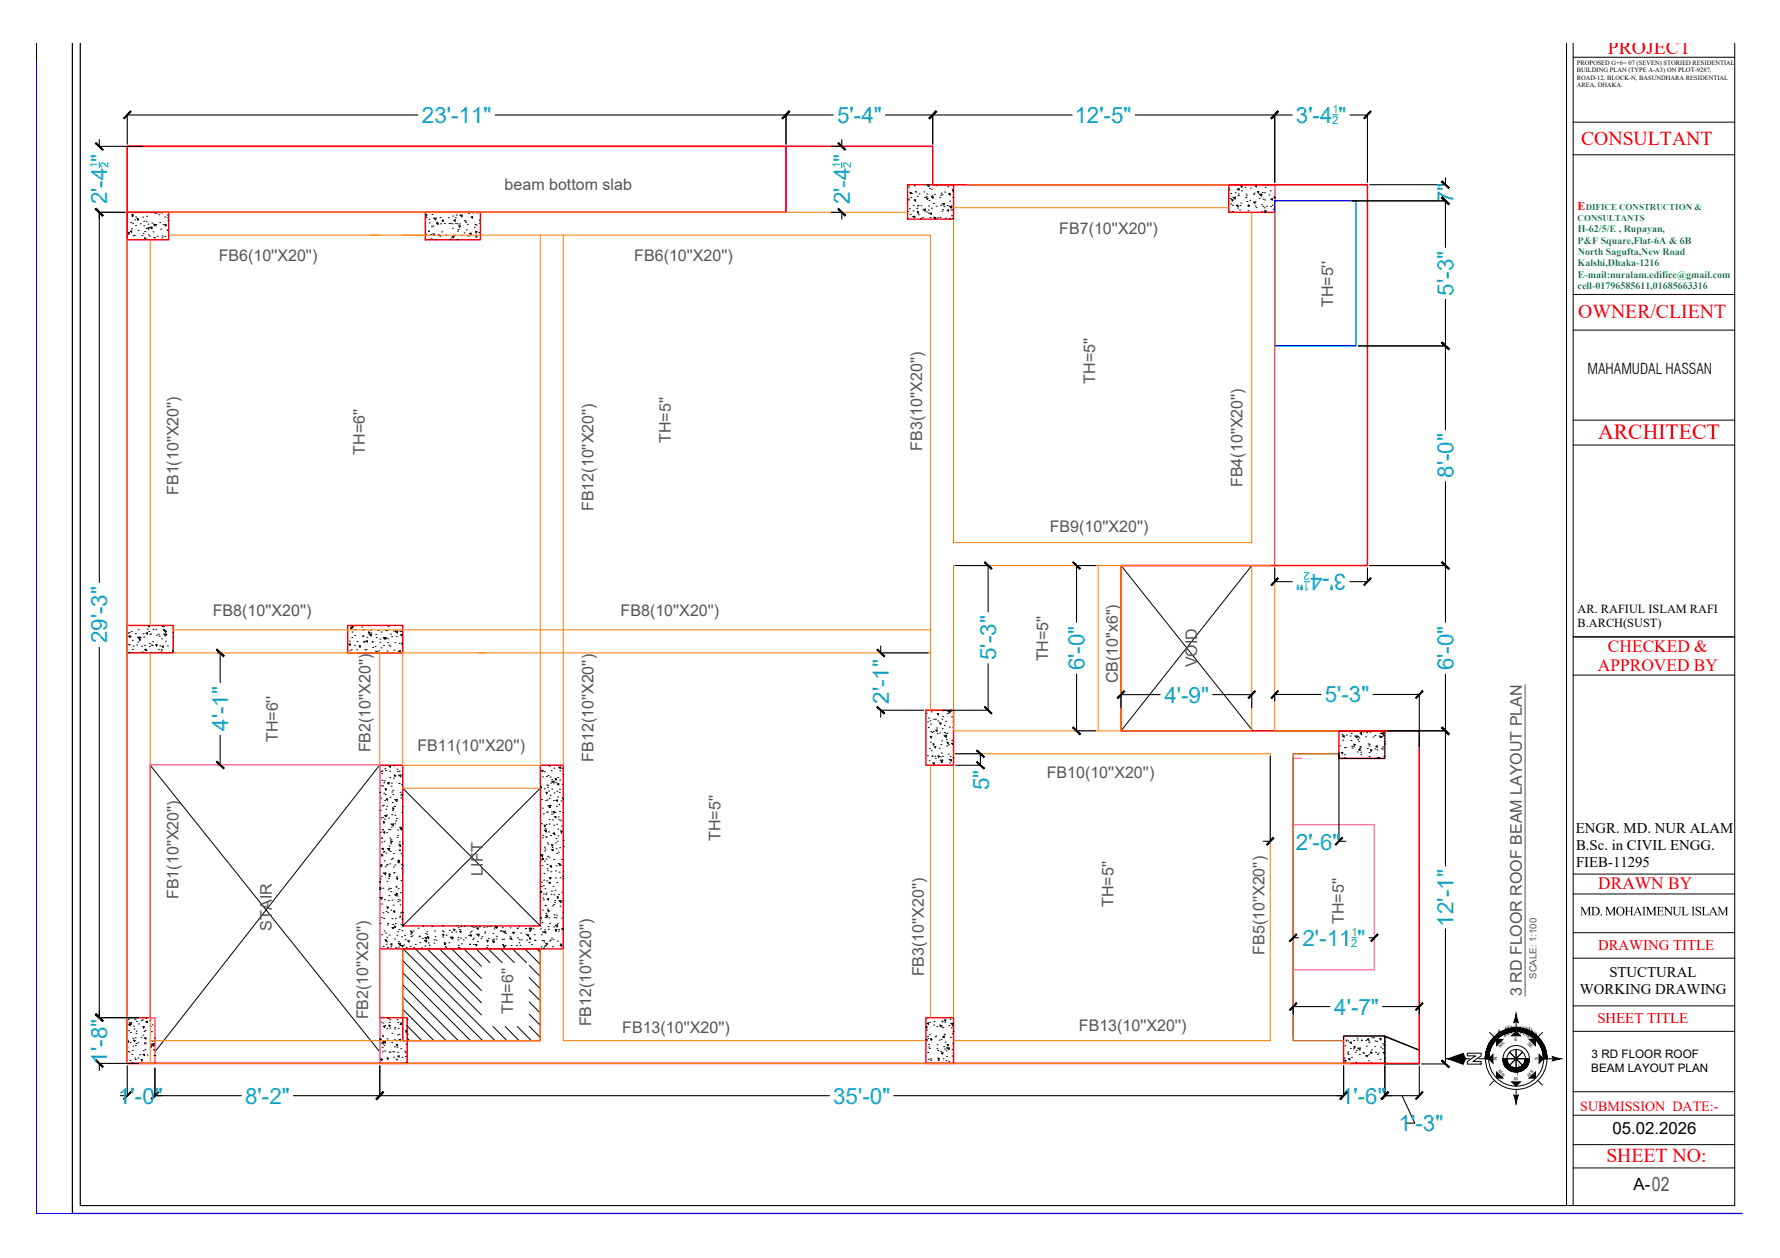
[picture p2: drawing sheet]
<svg xmlns="http://www.w3.org/2000/svg" width="420mm" height="297mm" viewBox="0 0 420 297" stroke-linecap="round" stroke-linejoin="round" font-family="sans-serif">
<defs><g id="words">
<g font-size="5.3" fill="#00a5dd">
<text x="99.6" y="29">23'-11&quot;</text>
<text x="197.6" y="29">5'-4&quot;</text>
<text x="253.6" y="29">12'-5&quot;</text>
<text x="305.9" y="29">3'-4 &quot;</text>
<text x="343.1" y="47.9" transform="rotate(-90 343.1 47.9)">7&quot;</text>
<text x="25.3" y="48.3" transform="rotate(-90 25.3 48.3)">2'-4 &quot;</text>
<text x="200.6" y="48.3" transform="rotate(-90 200.6 48.3)">2'-4 &quot;</text>
<text x="343.1" y="69.8" transform="rotate(-90 343.1 69.8)">5'-3&quot;</text>
<text x="343.1" y="112.8" transform="rotate(-90 343.1 112.8)">8'-0&quot;</text>
<text x="317.8" y="135.5" transform="rotate(-180 317.8 135.5)">3'-4 &quot;</text>
<text x="25.3" y="151.9" transform="rotate(-90 25.3 151.9)">29'-3&quot;</text>
<text x="235.1" y="155.9" transform="rotate(-90 235.1 155.9)">5'-3&quot;</text>
<text x="256" y="158.3" transform="rotate(-90 256 158.3)">6'-0&quot;</text>
<text x="343.1" y="158.3" transform="rotate(-90 343.1 158.3)">6'-0&quot;</text>
<text x="209.8" y="166.2" transform="rotate(-90 209.8 166.2)">2'-1&quot;</text>
<text x="274.9" y="165.9">4'-9&quot;</text>
<text x="312.7" y="165.8">5'-3&quot;</text>
<text x="53.9" y="172.6" transform="rotate(-90 53.9 172.6)">4'-1&quot;</text>
<text x="233.5" y="186.6" transform="rotate(-90 233.5 186.6)">5&quot;</text>
<text x="305.9" y="200.7">2'-6&quot;</text>
<text x="343.1" y="218.8" transform="rotate(-90 343.1 218.8)">12'-1&quot;</text>
<text x="307.5" y="223.3">2'-11 &quot;</text>
<text x="314.9" y="239.6">4'-7&quot;</text>
<text x="25.3" y="251.1" transform="rotate(-90 25.3 251.1)">1'-8&quot;</text>
<text x="27.9" y="260.6">1'-0&quot;</text>
<text x="57.9" y="260.6">8'-2&quot;</text>
<text x="196.7" y="260.6">35'-0&quot;</text>
<text x="316.6" y="260.6">1'-6&quot;</text>
<text x="330.1" y="267.1">1'-3&quot;</text>
</g>
<text font-size="5.1" fill="#f00" x="377.2" y="103.6">ARCHITECT</text>
<g font-size="4.7" fill="#f00">
<text x="379.5" y="12.8">PROJECT</text>
<text x="373.2" y="34.3">CONSULTANT</text>
<text x="372.5" y="75.2">OWNER/CLIENT</text>
<text x="379.2" y="274.4">SHEET NO:</text>
</g>
<text font-size="4.7" fill="#545454" x="389.9" y="281.1">02</text>
<g font-size="4.1" fill="#f00">
<text x="379.5" y="153.9">CHECKED &amp;</text>
<text x="377.2" y="158.5">APPROVED BY</text>
<text x="377.3" y="209.9">DRAWN BY</text>
</g>
<g font-size="4">
<text x="380.6" y="267.8">05.02.2026</text>
<text x="385.6" y="280.9">A-</text>
</g>
<g font-size="3.8" fill="#545454">
<text x="119.1" y="44.8">beam bottom slab</text>
<text x="250" y="55.2">FB7(10''X20'')</text>
<text x="51.6" y="61.6">FB6(10''X20'')</text>
<text x="149.7" y="61.6">FB6(10''X20'')</text>
<text x="314.7" y="72.5" transform="rotate(-90 314.7 72.5)">TH=5''</text>
<text x="258.5" y="90.6" transform="rotate(-90 258.5 90.6)">TH=5''</text>
<text x="86.1" y="107.4" transform="rotate(-90 86.1 107.4)">TH=6''</text>
<text x="158.3" y="104.6" transform="rotate(-90 158.3 104.6)">TH=5''</text>
<text x="217.7" y="106.4" transform="rotate(-90 217.7 106.4)">FB3(10''X20'')</text>
<text x="42.1" y="116.9" transform="rotate(-90 42.1 116.9)">FB1(10''X20'')</text>
<text x="293.3" y="115" transform="rotate(-90 293.3 115)">FB4(10''X20'')</text>
<text x="140.1" y="120.7" transform="rotate(-90 140.1 120.7)">FB12(10''X20'')</text>
<text x="247.8" y="125.7">FB9(10''X20'')</text>
<text x="50.2" y="145.4">FB8(10''X20'')</text>
<text x="146.5" y="145.4">FB8(10''X20'')</text>
<text x="247.4" y="156.2" transform="rotate(-90 247.4 156.2)">TH=5''</text>
<text x="263.9" y="161.3" transform="rotate(-90 263.9 161.3)">CB(10&quot;x6&quot;)</text>
<text x="282.6" y="157.6" transform="rotate(-90 282.6 157.6)">VOID</text>
<text x="65.6" y="175.2" transform="rotate(-90 65.6 175.2)">TH=6''</text>
<text x="87.4" y="177.6" transform="rotate(-90 87.4 177.6)">FB2(10''X20'')</text>
<text x="98.5" y="177.4">FB11(10''X20'')</text>
<text x="140.1" y="179.8" transform="rotate(-90 140.1 179.8)">FB12(10''X20'')</text>
<text x="247.1" y="183.8">FB10(10''X20'')</text>
<text x="170" y="198.6" transform="rotate(-90 170 198.6)">TH=5''</text>
<text x="113.9" y="206.7" transform="rotate(-90 113.9 206.7)">LIFT</text>
<text x="42.1" y="212.3" transform="rotate(-90 42.1 212.3)">FB1(10''X20'')</text>
<text x="262.8" y="214.2" transform="rotate(-90 262.8 214.2)">TH=5''</text>
<text x="64.2" y="219.7" transform="rotate(-90 64.2 219.7)">STAIR</text>
<text x="317.2" y="218.2" transform="rotate(-90 317.2 218.2)">TH=5''</text>
<text x="298.5" y="225.4" transform="rotate(-90 298.5 225.4)">FB5(10''X20'')</text>
<text x="218.1" y="230.6" transform="rotate(-90 218.1 230.6)">FB3(10''X20'')</text>
<text x="121.1" y="239.5" transform="rotate(-90 121.1 239.5)">TH=6''</text>
<text x="359.2" y="235.2" transform="rotate(-90 359.2 235.2)">3 RD FLOOR ROOF BEAM LAYOUT PLAN</text>
<text x="86.9" y="240.7" transform="rotate(-90 86.9 240.7)">FB2(10''X20'')</text>
<text x="139.5" y="242.3" transform="rotate(-90 139.5 242.3)">FB12(10''X20'')</text>
<text x="146.9" y="243.9">FB13(10''X20'')</text>
<text x="254.7" y="243.5">FB13(10''X20'')</text>
</g>
<g font-size="3.5">
<text x="374.7" y="88.4">MAHAMUDAL HASSAN</text>
<text x="372" y="196.8">ENGR. MD. NUR ALAM</text>
<text x="372" y="200.8">B.Sc. in CIVIL ENGG.</text>
<text x="372" y="204.7">FIEB-11295</text>
<text x="379.9" y="230.7">STUCTURAL</text>
<text x="372.9" y="234.6">WORKING DRAWING</text>
</g>
<g font-size="3.5" fill="#f00">
<text x="377.2" y="224.3">DRAWING TITLE</text>
<text x="377" y="241.5">SHEET TITLE</text>
</g>
<text font-size="3.3" fill="#f00" x="373" y="262.3">SUBMISSION DATE:-</text>
<g font-size="3">
<text x="373" y="216.1">MD.</text>
<text x="384.8" y="216.1">ISLAM</text>
</g>
<g font-size="2.9">
<text x="372.4" y="144.8">AR. RAFIUL ISLAM RAFI</text>
<text x="372.4" y="148.1">B.ARCH(SUST)</text>
</g>
<text font-size="2.8" fill="#f00" x="372.4" y="49.7">E</text>
<g font-size="2.8">
<text x="375.7" y="249.9">3 RD FLOOR ROOF</text>
<text x="375.6" y="253.2">BEAM LAYOUT PLAN</text>
</g>
<g font-size="2.6" fill="#00a5dd">
<text x="314.5" y="29.3">2</text>
<text x="314.5" y="26.8">1</text>
<text x="23.1" y="39.6" transform="rotate(-90 23.1 39.6)">1</text>
<text x="25.6" y="39.7" transform="rotate(-90 25.6 39.7)">2</text>
<text x="198.4" y="39.6" transform="rotate(-90 198.4 39.6)">1</text>
<text x="200.9" y="39.7" transform="rotate(-90 200.9 39.7)">2</text>
<text x="309.1" y="137.7" transform="rotate(-180 309.1 137.7)">1</text>
<text x="309.2" y="135.1" transform="rotate(-180 309.2 135.1)">2</text>
<text x="319.1" y="221.1">1</text>
<text x="319" y="223.6">2</text>
</g>
<g font-size="2.4" fill="#2eb800">
<text x="372.4" y="57.5">P&amp;F Square,Flat-6A &amp; 6B</text>
<text x="372.4" y="54.9">H-62/5/E , Rupayan,</text>
<text x="372.4" y="62.9">Kalshi,Dhaka-1216</text>
<text x="372.4" y="60.2">North Sagufta,New Road</text>
<text x="372.4" y="65.5">E-mail:nuralam.edifice@gmail.com</text>
<text x="372.4" y="68.2">cell-01796585611,01685663316</text>
</g>
<text font-size="2.3" fill="#545454" x="362.7" y="231.1" transform="rotate(-90 362.7 231.1)">SCALE: 1:100</text>
<g font-size="2.1" fill="#2eb800">
<text x="372.4" y="52.3">CONSULTANTS</text>
<text x="374.3" y="49.7">DIFICE CONSTRUCTION &amp;</text>
</g>
<g font-size="1.5">
<text x="372.2" y="15.3">PROPOSED G+6= 07 (SEVEN) STORIED RESIDENTIAL</text>
<text x="372.2" y="17.1">BUILDING PLAN (TYPE A-A3) ON PLOT-9287,</text>
<text x="372.2" y="18.9">ROAD-12, BLOCK-N, BASUNDHARA RESIDENTIAL</text>
<text x="372.2" y="20.6">AREA, DHAKA.</text>
</g>
<g font-size="1.1">
<text x="357.5" y="245.8">E</text>
<text x="353.4" y="250.4" transform="rotate(-90 353.4 250.4)">N</text>
<text x="354.2" y="247.4" transform="rotate(-46 354.2 247.4)">NE</text>
<text x="360.5" y="246.4" transform="rotate(45 360.5 246.4)">SE</text>
<text x="363" y="250.4" transform="rotate(-90 363 250.4)">S</text>
<text x="355.4" y="253.8" transform="rotate(-134 355.4 253.8)">NW</text>
<text x="358.4" y="254.4" transform="rotate(-180 358.4 254.4)">W</text>
<text x="361.6" y="252.5" transform="rotate(135 361.6 252.5)">SW</text>
</g>
</g></defs>
<!-- layer: COLUMN -->
<g fill="none" stroke="#f00" stroke-width=".34">
<path d="M30 34.6h155.5v15.5h-155.5zM30 34.6h190.2v9h102.6v89.9h-58.2v39.1h70.4v78.5h-305zM30 50.1h9.8v6.5h-9.8zM100.4 50.1h13v6.5h-13zM214.2 43.6h10.9v8.1h-10.9zM290.1 43.6h10.8v6.5h-10.8zM30 147.7h10.9v6.4h-10.9zM82.1 147.7h13v6.4h-13zM218.6 167.7h6.5v13h-6.5zM316 172.6h10.9v6.5h-10.9zM127.5 185.1v-4.4h5.5v43.3h-43.4v-43.3h5.5v37.9h32.4l.1-33.5M95.1 224h32.4v21.7h-32.4z"/>
<path d="M30 240.3h6.6v10.8h-6.6zM89.6 240.3h6.5v10.8h-6.5zM218.6 240.3h6.5v10.8h-6.5zM317.1 244.6h9.8v6.5h-9.8z"/>
</g>
<!-- layer: Wall -->
<path d="M307.2 179.1h-1.9v65.5M316 179.1h10.9v-6.5h-62.3v-39.1h36.3v-89.9h-80.7v-9h-34.7v15.5h-155.5v201h296.9v-6.5h-9.8M35.5 180.6h54.1v70.5h-53v-10.8h-1.1zM305.3 194.7h19.1v34.3h-19.1z" fill="none" stroke="#f0f" stroke-width=".3"/>
<!-- layer: DIM -->
<g fill="none" stroke="#000" stroke-width=".24">
<path d="M30.2 54.8l.4 .2-.3 .2zM30.3 55.3h.1M30.8 54.6l.3-.1v.4zM30.8 52.5h.1M31 54h.1M31.1 50.7l.3-.1v.4zM31.1 51.2h.1M31.3 52.8h.1M31.4 55.7h.1M31.7 55.6h.1M31.8 51.9h.1M32 53.3h.1"/>
<path d="M32 51.2h.1M32.4 51.6l.3 .1-.2 .3zM32.6 54.4h.1M32.8 50.1h.1M33.1 52.8h.1M33.5 55.6h.1M33.7 51.3h.1M33.8 55.1h.1M33.9 52.2h.1M33.9 53.3h.1M34.1 54.7h.1M34.1 56.1l.3 .2-.1 .2z"/>
<path d="M34.5 53.9h.1M34.5 52.3h.1M34.6 50.2h.1M34.6 51.1h.1M34.8 53.9l.4-.1-.1 .3zM34.9 52.9h.1M35 55.5h.1M35.3 55.7h.1M35.3 50.1h.2M35.4 53.6l.4 .4M35.4 53.7l.5-.1v.5M35.8 52.7h.1"/>
<path d="M36.1 54.8h.1M36.3 56.1h.1M36.3 52.9l.3 .1-.1 .3zM36.4 50.3h.1M36.5 56.2h.1M36.6 53.3h.1M36.7 53h.1M36.8 50.4h.1M37.1 55.8h.1M37.5 50.7h.1M37.7 52.5h.1M38 54.1h.1"/>
<path d="M38.2 50.3h.1M38.2 56.1h.1M38.3 55.7h.1M38.5 53.1h.1M38.9 55.9h.1M38.9 51.2h.1M38.9 53.1h.3v.3zM39.4 54.3h.1M39.4 54.4h.1M39.5 50.8h.1M39.5 51.4h.1M39.7 52.1h.1"/>
<path d="M100.5 55.3h.1M100.5 50.6l.3 .2-.2 .2zM100.6 51.4h.1M101.1 54.7h.1M101.2 54.5h.1M101.2 51.8h.1M101.3 52.6h.1M101.6 55.4h.1M101.8 56.4h.1M101.8 53.5h.1M102 50.6h.1M102.2 53.4h.1"/>
<path d="M102.2 55.2l.4 .1-.3 .3zM102.4 51.5l.4 .4M102.4 55.4h.1M102.9 51.5h-.5M102.9 51.4v.6M103.1 52.5h.1M103.1 52.7h.3v.3zM103.1 56.6h.1M103.1 56.6h-.3M103.1 52.7h.1M103.4 55.4h.1M103.6 55.6h.1"/>
<path d="M103.9 51.4h.1M103.9 55.8h.1M104 52.8h.1M104.3 54.8h.1M104.4 52l.3 .1-.2 .2zM104.9 52.8h.1M105.2 55.5h.1M105.8 51.4h.1M106 52.8h.1M106.2 56.6h.2M106.3 52.7h.1M106.5 56.2h.1"/>
<path d="M106.7 52.8h.1M106.8 53.9h.1M106.8 55.9l.3-.1v.3zM106.8 55.9h.1M106.9 51h.1M107 55.6h.1M107.1 52l.4-.1-.1 .4zM107.4 55.6h.1M107.5 51.4h.1M107.5 52.8h.1M107.6 56.5l.6 .1M107.7 50.8h.1"/>
<path d="M107.9 52.8h.1M108 54.6h.1M108.1 54.2h.1M108.3 53.3l.4 .1-.2 .3zM108.5 52.9h.1M108.5 50.8l.5 .4M108.6 50.8h.5l-.1 .4M108.9 55.6h.1M109.5 55h.1M109.6 52.1h.1M109.8 52.2h.1M109.9 50.1h.1"/>
<path d="M109.9 52.5h.1M110.1 54.3h.1M110.3 55.6h.1M110.3 53h.1M110.5 55.6h.1M110.5 50.1l.1 .3 .2-.2-.1-.1M110.6 55.7h.1M110.9 55.1l.3-.1v.4zM111.5 50.2h.1M111.5 51.2v.3l-.3-.3h.3M111.7 50.2h.1M112 53.7h.1"/>
<path d="M112.1 53h.1M112.2 55.7h.1M112.3 54.6l.3 .1-.2 .3zM112.3 56h.1M112.4 53.1h.1M112.5 55.8h.1M112.6 50.3h.1M113 54.9h.1M113.1 52h.1M113.1 52.7h.1M214.2 49.9h.1M214.4 47h.1"/>
<path d="M214.4 47.2h.1M214.5 44.1h.1M214.7 49.3h.1M214.8 45.4l.3 .1-.1 .3zM214.8 50.6h.1M215 46.7h.1M215.2 45.7h.1M215.5 51.1h.3v.3zM215.5 49.8h.1M215.5 48.5h.1M215.8 47.2h.3v.3zM215.9 51.2h.1"/>
<path d="M215.9 43.9h.1M216.1 45.2h.1M216.1 45.4h.1M216.4 49.2h.1M216.5 48.7h.1M216.5 46.4h.1M216.5 50l.4 .1-.2 .2zM216.7 48.5h.1M216.8 50.7h.1M216.9 45.8h.1M217.2 51.7h.1M217.4 48.6h.1"/>
<path d="M217.7 51.3h.1M217.9 49.4l.4 .4M217.9 49.5l.5-.1v.5M218 45.3h.1M218.2 46.7h.1M218.6 46.5h.1M218.7 50.1h.1M218.7 46.7l.4 .1-.3 .3zM218.8 45.8h.1M218.8 43.6l.4 .4M219.1 49.6h.1M219.1 48.7h.1"/>
<path d="M219.1 50.3h.1M219.2 43.6l-.4 .1M219.3 47.4h.1M219.4 43.6l-.1 .5M219.4 44.5h.1M219.5 51.4h.1M219.5 50.3l.3 .3 .1-.3-.4 .1M219.9 49.2h.1M219.9 46.5l.3-.1v.4zM219.9 44.7h.1M220 46.2h.1M220.2 46.7h.1"/>
<path d="M220.3 48.1h.1M220.5 51.3l.3 .1-.2 .3zM220.5 45.9h.1M220.8 51.5h.1M221 48.7h.1M221 43.6l.1 .3 .1-.3M221.3 51.4h.1M221.8 46.7h.1M221.9 51.4h.1M222 46.1h.1M222 48.5h.1M222.2 45.6h.1"/>
<path d="M222.3 48.1h.1M222.4 46h.1M222.4 49.8h.1M222.5 49.5h.1M222.7 48l.3 .1-.2 .3zM222.8 48.8h.1M223 45.4h.1M223.1 51.5h.1M223.5 48.5h.1M223.6 49.6l.3-.1v.4zM223.7 44.1h.1M223.9 45.7l.4-.1-.1 .4z"/>
<path d="M224.1 48.7l.4 .4M224.1 51.7h.1M224.1 48.7h.5l-.1 .5M224.2 46h.1M224.2 47.5h.1M224.4 49.6h.1M224.6 48.9h.1M224.6 50.9h.1M224.8 49.5h.1M224.9 51.6h.1M224.9 46.6h.1M225 43.7h.1"/>
<path d="M225.1 44.9l-.3-.1 .2 .4 .1-.1M290.1 44.8h.1M290.4 46.8h.1M290.5 45.7h.1M290.5 48.2h.1M290.7 47.1l.4 .1-.2 .3zM290.9 48.5h.1M290.9 50h.1M291 46.5l.5 .5M291.1 46.6l.5-.1-.1 .5M291.6 45.5h.1M291.8 48.5l.4-.1-.1 .3z"/>
<path d="M292 44.8h.1M292.1 49.1h.1M292.1 48.7h.1M292.2 44.6l.3-.1v.4zM292.2 46.2h.1M292.3 46.2h.1M292.3 45.8h.1M292.6 49.6h.1M292.7 48.5h.1M292.9 48h.1M292.9 43.9l.3 .1-.1 .3zM293 45.1h.1"/>
<path d="M293.9 44.2h.1M294 46.6h.1M294.1 45.8h.1M294.2 46.2h.1M294.3 47.6h.1M294.5 48.6h.1M294.6 49.8h.1M294.7 48.4l.3 .1-.2 .3zM295 47.3h.1M295.1 44.4h.1M295.9 45.9h.1M295.9 47.7h.3v.3z"/>
<path d="M296 45.6h.1M296.2 43.9l.4-.1v.3zM296.3 48.7h.1M296.3 47.7h.1M296.5 49h.1M296.7 43.7h.1M296.8 45.2l.4 .1-.2 .3zM297.2 45.8l.5 .4M297.3 46.8h.1M297.3 45.9l.5-.1-.1 .5M297.7 45.9h.1M297.7 43.6h.1"/>
<path d="M297.8 48.4h.1M297.8 50h.1M297.9 45.4h.1M298.1 48.7h.1M298.1 47h.1M298.4 50.1h.1M298.4 49.1h.1M298.4 45.5h.1M298.5 47.2h.1M298.6 49.7l.3 .1-.2 .3zM298.6 44.3h.1M299 48.7h.1"/>
<path d="M299.5 46h.1M299.7 43.7h.1M299.8 45.1h.1M299.9 48.8h.1M300 47l.3-.1v.4zM300.3 48.5h.1M300.6 49.4h.1M300.7 46.5h.1M300.8 43.6h.1M300.9 46.6h.1M300.9 46.5h-.1l.1 .3M264.6 133.5l31.1 39.1"/>
<path d="M295.5 133.5l-30.9 39.1M30.1 154.1h.3M30.2 149.5h.1M30.3 152.2h.1M30.4 150.2h.3v.3zM30.5 149.4h.1M30.5 152.2h.1M30.7 150.2h.1M30.7 154.1h.1M31 149.1h.1M31.2 151.2h.1M31.2 153.3h.1"/>
<path d="M31.4 152.5h.1M31.9 149.6h.1M32.3 152.3h.1M32.5 150.4l.4 .4M32.5 151.6h.1M32.5 150.5l.5-.1v.5M32.6 148.7h.1M32.9 150.9l.3 .1-.2 .3zM33.1 150.6h.1M33.4 152.6h.1M33.6 153.9h.1M33.8 149.6h.1"/>
<path d="M33.9 150.4h.1M34.1 152.4h.1M34.1 153.3h.4l-.1 .3zM34.5 153.6h.1M34.5 149.5l.3-.1v.3zM34.8 148.6h.1M35 147.7l.4 .1-.2 .2zM35.1 149.1h.1M35.2 151.9h.1M35.2 152.7h.1M35.4 149.7h.1M35.5 154h.1"/>
<path d="M35.5 149.7h.1M35.7 152.3h.1M35.9 152.4h.1M36 151.5h.1M36.1 148.6h.1M36.8 148.6h.1M36.8 152.2l.3 .1-.2 .3zM36.9 150h.1M37.4 149.7h.1M37.4 153.4h.1M37.6 150.2h.1M37.7 152.5h.1"/>
<path d="M38 153.7h.1M38.1 153.4h.1M38.1 150.8h.1M38.2 152.6l.4-.1-.1 .4zM38.3 147.9h.1M38.6 148.7l.3-.1-.1 .4zM38.6 148h.1M38.6 149.7l.5 .4M38.7 149.7h.5l-.1 .5M38.9 150h.1M39 148.9l.3 .2-.2 .2zM39.1 151.4h.1"/>
<path d="M39.2 149.8h.1M39.5 152.5h.1M40.8 149.4h.1M40.8 150.4h.1M40.9 153.6l-.2-.1 .2 .4M82.3 154.1h.1M82.5 151.4h.1M82.5 153.7h.1M82.7 152v.4l-.4-.3 .4-.1M82.7 148.2l.3 .3v-.3h-.3M82.8 154.1h.1M82.9 153.4h.1"/>
<path d="M83 150.6h.1M83 147.9l.4 .1-.2 .3zM83.1 149.2h.1M83.6 148.7h.1M83.7 152.4h.1M83.7 150h.1M83.8 148.6h.1M84.1 153.4h.1M84.3 151.5h.1M84.8 152.5h.3l-.2 .3zM85.4 148.1h.1M85.6 150.3h.1"/>
<path d="M85.7 148.7h.1M85.7 150.1h.1M85.8 151.6h.1M85.8 151.4h.1M85.9 148.7h.1M86 151.5h.1M86.1 153.5h.1M86.4 153.3h.1M86.4 151.4l.4-.1-.1 .3zM86.6 150.5h.1M87 147.7h.1M87 149.2l.3 .1-.2 .3z"/>
<path d="M87.2 149.7l.4 .5M87.2 149.8l.5-.1-.1 .5M87.4 148.8h.1M87.5 149.5h.1M87.8 151.5h.1M87.9 151.6h.1M88 152.9h.1M88.5 152.7h.1M88.7 149.8h.1M88.7 153.8l.4 .1-.3 .2zM88.8 150.6h.1M89.3 148.9h.1"/>
<path d="M89.4 153.7h.1M89.6 151.7h.1M89.7 150.9h.1M89.9 153h.1M90 149.2h.1M90.5 150.6h.3v.3zM90.5 152.4h.1M90.9 150.5l.3 .1-.2 .3zM91 148.9h.1M91.3 148.9h.1M91.3 153.7h.1M91.5 151.7h.1"/>
<path d="M91.5 150.8h.1M91.6 148h.1M91.8 152.3h.1M92.1 152.6h.1M92.2 149.7h.1M92.4 150.3h.1M92.9 149h.1M93 153.5h.1M93.2 147.7h.1M93.2 151.8h.1M93.3 149l.5 .5 .1-.5-.5 .1M93.3 149h.1"/>
<path d="M93.5 150.3h.1M94 153.7h.1M94.2 151.9h.1M94.2 153.7h.4l-.1 .3zM94.3 149h.1M94.6 149.9l.3-.1v.3zM94.6 149.1h.1M95.1 151.9h-.3l.2 .3 .1-.1M218.6 168.4h.1M218.9 178.4h.1M218.9 170.4h.1M219.1 171.8h.1"/>
<path d="M219.1 169.6h.1M219.3 179.6h.1M219.4 176.8h.1M219.5 170.2h.1M219.5 173.9h.1M219.6 175.2h.1M219.7 171h.1M219.7 173.9l.2 .1-.1 .3zM219.7 172.7h.1M219.8 168.1h.1M219.8 177.3h.1M219.9 173h.1"/>
<path d="M220 178.6h.1M220 178.5h.1M220.2 175.6h.1M220.2 175.9h.1M220.3 175.7h.1M220.3 172.7h.1M220.4 169.8h.1M220.5 176.3l.4-.1-.1 .4zM220.7 178.5h.1M220.8 169.8h.1M220.8 179h.1M220.9 172.4h.3v.3z"/>
<path d="M221.1 171.9h.1M221.2 173.2h.1M221.2 168.5h.4l-.1 .3zM221.3 170.2h.1M221.4 178.4l.3 .2-.2 .2zM221.7 176.7h.1M221.8 173.1h.1M221.8 170.7l.4 .1-.2 .2zM221.9 178.7h.1M221.9 179.5l.5 .4M222 179.5h.5l-.1 .4M222.1 175.8h.1"/>
<path d="M222.2 177.8h.1M222.3 174.9h.1M222.4 169.8h.1M222.4 172.1h.1M222.5 178.6h.1M222.5 167.8h.1M222.5 169.1h.1M222.8 173.7l.5 .4M222.9 171.3h.1M222.9 172.9h.1M222.9 173.8l.5-.1-.1 .5M223.2 170.3h.1"/>
<path d="M223.2 173.3h.1M223.4 174.6h.1M223.5 176.1h.1M223.5 173.1h.1M223.5 175.2l.4 .1-.2 .3zM223.6 168.5h.1M223.7 167.9l.5 .4M223.8 178.1h.1M223.8 168l.5-.1-.1 .5M223.9 175.9h.1M224 179.3h.1M224.1 171.7h.1"/>
<path d="M224.1 167.7v.1l.1-.1M224.3 178.7h.1M224.3 179.5l.3-.1v.3zM224.4 167.9h.1M224.6 169.3h.1M224.6 175.6l.3-.1v.3zM224.6 174.8h.1M224.9 170.4h.1M224.9 178.9h.1M225.1 171.7h-.2l.2 .1M316.3 176.1h.1M316.6 177.7l.3-.1v.4z"/>
<path d="M316.8 173.4h.1M316.9 173.8h.1M316.9 174.8h.1M316.9 173.8h.4v.3zM317.3 176.5h.1M317.4 178.2h.1M317.4 179.1v-.1l.3 .1M317.6 176.5h.1M317.7 173.6h.1M318.6 172.8h.1M318.7 173.8h.1M318.9 174.9h.1"/>
<path d="M319 173.2h.1M319.1 176.2h.1M319.1 176.6h.1M319.5 176.3h.1M319.6 175.7l.3 .1-.2 .3zM319.8 173.8l.4 .4M319.9 173.8h.5l-.1 .5M320.4 177.6h.1M320.5 174.6h.1M320.5 173.9h.1M320.7 175.1h.1M320.7 177l.3-.1v.3z"/>
<path d="M320.7 174.2h.1M320.9 176.7h.1M321 176.2h.1M321 173.1l.4-.1-.1 .3zM321.1 176.4h.1M321.2 177.6h.1M321.2 178.2h.1M321.3 173.5h.1M321.8 172.6l.1 .3 .2-.3M322.1 172.6h.1M322.3 174h.1M322.6 173h.1"/>
<path d="M322.7 176.8h.1M322.9 175.7h.1M323.1 176.1h.1M323.2 177.7h.1M323.2 178.6h.1M323.2 175.7h.1M323.3 179h.1M323.4 172.9h.1M323.5 177l.3 .1-.2 .3zM324.1 174h.1M324.5 176.8h.1M324.6 173.7h.1"/>
<path d="M324.8 176.2l.3-.1v.4zM325 177.1h.1M325.1 178.8l.3 .3M325.1 178.9l.6-.1-.1 .3M325.7 173.8l.3 .1-.2 .3zM325.8 173.2h.1M325.9 174.1h.1M326 173l.4 .5M326 176.8h.1M326 173.1l.5-.1v.5M326.2 173.9h.1M326.3 176.9h.1"/>
<path d="M326.3 176.4h.1M326.5 173.7h.1M326.6 178.5h.1M326.7 175.1h.1M326.8 175.7h.1M326.9 172.7h.1M35.5 180.7l54.1 67.7M89.6 187.1h.1M89.6 180.6l-53 67.8M89.7 191.3h.1M89.8 196.5h.1M89.9 188.4h.1"/>
<path d="M89.9 193.1h.1M89.9 182.2h.1M90 197.8h.1M90 185.5h.1M90.1 197.9h.1M90.1 182.6h.1M90.1 198.9h.1M90.2 184.2h.1M90.2 182h.1M90.2 190.3h.1M90.2 196h.1M90.3 195.8h.1"/>
<path d="M90.3 185.6h.1M90.4 193.1h.1M90.5 190.2h.1M90.5 196.5l.3-.1v.3zM90.5 194l.3 .1-.2 .3zM90.6 184.8h.1M90.6 187.3h.1M90.7 198.6h.1M90.7 184.4h.1M90.7 193.4h.1M90.8 189h.1M90.8 181.5h.1"/>
<path d="M90.8 192.6l.4-.1-.1 .3zM90.9 187.6h.1M90.9 186.2l.4 .1-.3 .3zM91 181.9h.1M91 191.1h.1M91.2 188.7h.3v.2zM91.3 192.4h.1M91.3 196.6h.1M91.3 190.4h.1M91.5 184.8h.3v.3zM91.6 185.1h.1M91.7 195.8h.1"/>
<path d="M91.7 193.2h.1M91.8 199.8h.1M91.8 180.9h.4l-.1 .3zM92 182.1h.1M92 197.9h.1M92 183.6h.1M92.1 195.9h.1M92.1 188.2h.1M92.1 199.2h.1M92.2 198.6h.4l-.2 .3zM92.3 198.2h.1M92.3 185.6h.1"/>
<path d="M92.3 194.5l.4 .5M92.4 195.3h.1M92.4 194.6l.5-.1-.1 .5M92.4 184.9h.1M92.4 198.7h.1M92.5 187h.1M92.5 192.4h.1M92.6 189.5h.1M92.6 191.4h.1M92.7 190.8l.3 .1-.2 .2zM92.7 187.6h.1M92.7 186.6h.1"/>
<path d="M92.9 183.7h.1M92.9 190.4h.1M93 180.8h.1M93.1 183l.3 .1-.2 .3zM93.1 190.4h.1M93.2 194.5h.1M93.2 192.5h.1M93.2 188.8l.4 .4M93.2 188.8h.6l-.1 .4M93.4 193.9h.1M93.5 193.3h.1M93.7 181.6h.1"/>
<path d="M93.7 197.7h.1M93.8 182.2h.1M93.8 197.2h.1M93.9 196h.1M94.1 199.3h.1M94.1 183l.5 .4M94.2 185h.1M94.2 183.1l.5-.1-.1 .4M94.2 182.1h.1M94.2 199.6l.4-.1-.1 .4zM94.3 198.8h.1M94.4 195.3l.3 .1-.1 .3z"/>
<path d="M94.4 187.1h.1M94.6 187.7h.1M94.6 195.7h.3v.3zM94.6 188.4h.1M94.8 185.3h.1M94.9 190.5h.1M95 199.2h.1M95.1 191.8h-.2l.2 .2M95.1 187.6l-.2-.1 .1 .4 .1-.1M127.6 185.8h.2v.3l-.2-.2M127.8 194.5h.1M127.8 188.8h.1"/>
<path d="M127.8 182l.4-.1-.1 .3zM128 197.8h.1M128 183.4h.1M128 190.8h.1M128.1 197.2h.1M128.3 192.2h.1M128.4 194.8l.4 .2-.2 .2zM128.5 186.2h.1M128.5 196l.4 .4M128.5 182.2h.1M128.5 196.1l.5-.1-.1 .5M128.7 195.6h.1"/>
<path d="M128.8 197.6h.1M128.8 189h.1M128.9 194.7h.1M128.9 187l.3 .2-.2 .2zM129 197.7h.1M129 183.4h.1M129 191.8h.1M129.1 185.4h.1M129.1 199h.1M129.1 188.9h.1M129.2 191.7h.1M129.2 186h.1"/>
<path d="M129.3 185.4h.1M129.4 183.1h.1M129.4 199.3h.1M129.4 190.2l.4 .4M129.5 180.7h.1M129.5 186.8h.1M129.5 196.4h.1M129.6 194.6h.1M129.6 193.5h.1M129.6 188.5h.1M129.7 180.9h.1M129.7 190.6h.1"/>
<path d="M129.9 183.5h.1M129.9 187.8h.1M129.9 190.2h.1M129.9 190.2l-.5 .1M129.9 190.2v.5M129.9 197.3h.1M130 184.9h.1M130.1 182h.1M130.2 191.7h.1M130.2 192.2h.1M130.2 199.4l.3 .1-.2 .3zM130.2 186.3h.1"/>
<path d="M130.2 184.1h.1M130.2 184.5l.5 .4M130.3 184.5h.5v.4M130.4 193.6h.1M130.5 196.7h.4v.3zM130.6 189h.1M130.6 191.6l.4 .1-.2 .3zM130.7 181.4h.1M130.7 194.8h.1M130.8 187.2h.1M130.8 197h.1M130.9 192.8h.3v.3z"/>
<path d="M131 191.8h.1M131 183.8l.4 .2-.2 .2zM131.1 199.1h.1M131.2 184.8h.1M131.2 198h.1M131.2 188.9h.4v.3zM131.3 180.8h.1M131.3 190.4h.1M131.4 194.6h.1M131.4 186.8h.1M131.5 198.6h.1M131.6 185.1l.3-.1v.3z"/>
<path d="M131.6 188.2h.1M131.6 183.6h.1M131.6 195.8h.1M131.7 197.4h.1M131.8 192.9h.1M131.9 190h.1M131.9 193.6h.1M131.9 181.2l.3-.1v.4zM132 187.1h.1M132.1 186.4h.1M132.1 191.6h.1M132.1 184.2h.1"/>
<path d="M132.2 182h.1M132.2 181.3h.1M132.3 193.7h.1M132.4 196.1l.3 .2-.2 .2zM132.4 189.1h.1M132.4 196.7h.1M132.5 195h.1M132.7 181.5h.1M132.7 185.2h.1M132.8 191.9h.1M132.9 182.8h.1M133 198.4h.1"/>
<path d="M133 199.9h.1M133 188.4h-.2l.2 .3M133 188.7h.1M220.2 180.2l.3-.1v.3zM222.2 180.1h.1M224.1 180.1h.1M89.6 210h.1M89.6 208.1h.2v.3l-.2-.1M89.6 211.9l.5 .4M89.6 209.6l.3 .1-.2 .2-.1-.3M89.7 211.9h.5l-.1 .5M89.7 218h.1"/>
<path d="M89.7 207.5h.1M89.8 204.2h.4l-.1 .3zM89.9 204.7h.1M90 206.9h.1M90 201.7h.1M90 201.8l.4 .1-.2 .3zM90.1 213.5h.1M90.1 216.6h.1M90.2 200.4l.3-.1v.3zM90.4 209.7h.1M90.4 215.5h.1M90.5 201.2h.1"/>
<path d="M90.5 206.1l.5 .4M90.6 216.9h.1M90.6 206.2l.5-.1-.1 .5M90.6 201.1h.1M90.7 219.8h.1M90.7 203.3h.1M90.7 212.4h.1M90.9 204.7h.1M91 201.4h.1M91.1 215.2h.1M91.2 204.2h.1M91.3 208.1h.1"/>
<path d="M91.3 214.1l.2 .4 .2-.3-.4-.1M91.4 204.2h.1M91.4 218.4h.1M91.4 200.3l.4 .5M91.5 200.4l.5-.1-.1 .5M91.5 218h.1M91.5 215.5h.1M91.6 210.1h.1M91.6 212.7h.1M91.7 207.4h.1M91.8 207h.1M91.8 209.7h.1"/>
<path d="M91.8 211.5h.1M91.8 206.3l.3 .1-.2 .3zM91.9 206.9h.1M92 204h.1M92.1 201.1h.1M92.2 209.8h.1M92.2 210.5h.1M92.3 214.9h.1M92.4 202.9h.1M92.5 212.5h.1M92.5 216.9h.1M92.5 219h.4l-.1 .3z"/>
<path d="M92.6 202.7h.1M92.7 218.3h.1M92.8 213.7h.1M92.9 201.5h.1M92.9 204.7h.1M92.9 215.2l.3-.1v.3zM92.9 215.3h.1M92.9 206.1h.1M93 206.1h.1M93.1 218.7l.3 .1-.2 .2zM93.2 204.2h.1M93.2 211.3l.3-.1v.3z"/>
<path d="M93.3 218.1h.1M93.3 216.8h.1M93.5 209.3h.1M93.5 209.5h.1M93.5 207.4l.4-.1-.1 .4zM93.5 210.9l.4 .1-.2 .3zM93.6 207h.1M93.8 211.6h.1M93.9 203.5l.3-.1v.4zM93.9 212.9h.1M94 212.4h.1M94 203.1l.3 .1-.2 .3z"/>
<path d="M94 209.9h.1M94.2 219.5h.1M94.3 200.7h.1M94.3 200.8h.1M94.3 216.6h.1M94.3 212.6h.1M94.4 216.3h.1M94.4 213.7h.1M94.5 210.8h.1M94.5 215.6h.1M94.6 201.6h.1M94.6 218.4h.1"/>
<path d="M94.6 207.9h.1M94.7 215.4h.1M94.7 204.1h.1M94.8 205h.1M94.8 204h.1M94.9 219.7h.1M94.9 202.1h.1M94.9 218.3h.1M94.9 216.9l.2 .2M94.9 217h.2M95 206.1h.1M95 204.3h.1"/>
<path d="M95 215.4h.1M95.1 218.7h.1M96.8 219.8h.1M97 220l.4 .1-.2 .3zM97.5 219.8h.1M98.7 219.2h.1M99.8 218.7h.1M101.9 218.8h.1M102.6 219.8h.1M104.4 219.8h.1M104.5 218.7h.1M106.1 219.7h.1"/>
<path d="M107 219.4l.4 .1-.2 .3zM107.8 218.6h.1M108.2 219h.1M108.4 219.5h.1M108.5 219.9l.3 .3v-.3h-.3M108.8 218.8h.1M109.5 218.7h.1M111.2 219.9h.1M111.4 218.8h.1M111.7 219h.1M112.3 218.9h.1M112.6 219.2l.3-.1-.1 .3z"/>
<path d="M113.1 218.8h.1M114.2 219h.1M115 218.9h.1M115.6 218.8h.1M116.6 219.3h.1M116.8 219h.1M116.9 218.6h.1M117.4 218.9l-.2 .3-.1-.4 .3 .1M118.1 219.9h.1M118.2 219.8h.1M118.6 219h.1M118.7 219.9l.4 .4"/>
<path d="M118.7 219.9h.6l-.1 .4M120.4 219.1h.1M122 219.2h.1M122.2 219.2h.1M122.5 218.8h.1M124 219.2h.1M124 219.3h.1M124.9 219.1l.4 .5M124.9 219.2l.5-.1v.5M125 219.9h.1M125 219.6h.1M125.8 219.3h.1"/>
<path d="M125.9 218.6h.1M127.6 219.3h.1M127.6 216.6h.1M127.6 201.8l.4 .4M127.6 216.9h.1M127.6 201.9l.5-.1-.1 .5M127.7 203h.1M127.7 209.3h.1M127.8 208.3h.1M127.9 204.4h.1M127.9 217.8h.1M127.9 210.5l-.2 .3-.1-.4 .3 .1"/>
<path d="M128 202.6l.3 .1-.1 .3zM128 214.9h.1M128.1 212h.1M128.3 211.1h.1M128.3 209.1h.1M128.3 212.5h.1M128.3 207.8h.1M128.4 206.3h.1M128.5 200h.1M128.5 203.3h.1M128.5 219.6h.1M128.6 200.9h.1"/>
<path d="M128.6 213.8h.1M128.6 209.9h.1M128.6 200.5h.1M128.6 216.7h.1M128.8 213.8h.1M128.8 211.3h.1M128.8 215.7h.1M128.8 216.2l.4-.1-.1 .3zM128.9 210.9h.1M128.9 202.8h.1M129 216.6h.1M129 208h.1"/>
<path d="M129.1 205.1h.1M129.1 204.1h.1M129.2 212.3l.3-.1v.3zM129.2 214.6h.1M129.2 202.2h.1M129.3 205.6h.1M129.3 214.9l.4 .2-.2 .2zM129.4 218.8h.1M129.4 219.4h.1M129.5 216.7h.1M129.5 208.4l.4-.1-.1 .3zM129.6 202.4h.1"/>
<path d="M129.6 207.3h.1M129.7 208.3h.1M129.7 218.1h.1M129.7 207.2l.4 .1-.2 .2zM129.9 204.5h.1M129.9 204.5l.3-.1v.4zM130 205.8h.1M130.1 211.2h.1M130.2 210.4h.1M130.2 200.6l.3-.1v.4zM130.3 200.1h.1M130.4 213.9h.1"/>
<path d="M130.5 209.3h.1M130.7 218.9h.1M130.7 202.9h.1M130.7 213.6h.1M130.8 211.3h.1M130.8 216.7h.1M130.8 216h.1M130.9 212.7h.1M130.9 213.1h.1M131 210.2h.1M131 218.4l.5 .4M131.1 205.6h.1"/>
<path d="M131.1 218.5l.5-.1-.1 .5M131.1 207.3h.1M131.2 219.5h.1M131.3 200.4h.1M131.3 204.4h.1M131.3 216.7h.1M131.4 216.1h.1M131.4 201.5h.1M131.4 219.6l-.2 .3-.2-.4 .4 .1M131.5 208.4h.1M131.5 211.7l.3 .2-.2 .2zM131.6 218.1h.1"/>
<path d="M131.7 203.8h.1M131.8 201.2h.1M131.8 219.9h.1M131.9 211.2h.1M131.9 219.5h.1M131.9 212.7l.5 .4M131.9 203.9l.4 .2-.2 .2zM132 205.9h.1M132 212.7h.5l-.1 .4M132.1 200.2h.1M132.2 214h.1M132.2 207.3h.1"/>
<path d="M132.3 204.3h.1M132.5 203h.1M132.6 216.8h.1M132.6 219.3l.3-.1v.4zM132.6 210.7h.1M132.8 206.9l.2 .1M132.9 205.7h.1M132.9 207.5h.1M132.9 212.7h.1M133 215.4h.1M133 206.9h-.1M90.1 220.7h.1"/>
<path d="M90.5 223.5h.1M90.9 221.9l.4 .1-.2 .3zM91 220.3h.1M91.2 222.9h.1M91.3 221.3h.1M91.3 222.3h.1M91.5 223.7h.1M91.8 220.8h.1M92.2 222.9l.3 .3v-.3h-.3M92.2 223.6h.1M93.2 221.7h.1M93.4 223.8h.1"/>
<path d="M93.7 220.8h.1M93.9 220h.1M94 222.7l.4 .5M94.1 223.6h.1M94.1 222.3h.1M94.1 222.8l.5-.1-.1 .5M94.4 223.2h.1M94.8 221.2h.1M94.9 223.2l.1 .4 .2-.3-.3-.1M95.3 223.2h.1M95.5 220.9h.1M95.6 221.9h.1"/>
<path d="M95.9 223.7h.1M96.3 222.2l.3-.1-.1 .3zM96.8 223.4h.1M96.9 220.6h.1M97 221.2h.1M97.3 221h.1M97.6 223.7h.1M98 223h.1M98.9 221.2h.1M99.1 221h.1M99.1 222.6h.1M99.5 223.8h.1"/>
<path d="M99.7 221.6h.1M100.2 222l.4 .4M100.2 222.1l.5-.1v.5M100.3 223.4h.1M100.3 221.4h.4v.3zM100.4 220.4h.1M100.7 220h.1M100.8 220.6h.1M100.9 221.1h.1M101 221.3l.3 .1-.2 .3zM101.1 222.6h.1M101.2 223.9h.1"/>
<path d="M101.2 224h.1M101.3 223.2h.1M102.4 222.7h.1M102.5 221.9h.1M102.7 221.2h.1M102.9 222h.1M103.1 224h.1M104.4 220.7l.4-.1-.1 .3zM104.5 221.2h.1M104.6 220h.1M104.9 224h.1M104.9 223h.1"/>
<path d="M104.9 222.6l.3 .1-.2 .3zM105.1 223.4h.1M105.2 223.7h.1M105.3 220.8h.1M105.9 222.6h.1M106.3 221.3h.1M106.3 221.3l.5 .4M106.4 221.3h.5l-.1 .5M106.6 220.1h.1M106.8 221.5h.1M107.6 220.1h.1M108.1 221.4h.1"/>
<path d="M108.1 221.9h.1M108.1 223.2h.1M108.4 224l-.3-.2 .4-.1-.1 .3M108.7 221.5h.1M108.8 223.9l.1 .1M108.8 224h.3M108.9 222.9h.1M109.3 221.9h.1M109.9 221.4h.1M110.6 220.9h.1M110.9 222.9h.1M110.9 223h.1"/>
<path d="M111 220.1h.1M111 220.7l.3 .1-.1 .3zM111.6 221.8h.1M111.7 221.5h.1M111.7 223h.1M112.2 223l.3 .3 .1-.3-.4 .1M112.5 220.6l.5 .4M112.6 220.6h.5l-.1 .4M112.7 222.3h.1M113.5 221.6h.1M113.7 221.2h.1M114.4 220.3h.1"/>
<path d="M114.5 220.1h.1M114.8 223.7h.1M114.9 222l.4 .1-.3 .3zM115 223.2h.1M115.3 221.6h.1M116.2 221.9h.1M116.3 222.3l.3-.1v.4zM116.4 220.4h.1M116.5 222.2h.1M116.5 221.8h.1M117.1 221.7h.1M117.1 224h.1"/>
<path d="M117.2 221.1h.1M118.5 221.8h.1M118.6 223h.1M118.7 223.2h.1M118.9 223.3l.3 .1-.2 .3zM118.9 221.8h.1M119.2 223.3h.1M119.4 220.4h.1M120.4 221.2h.1M120.4 221.5h.3v.3zM120.6 223.2h.1M120.7 221.8h.1"/>
<path d="M121 220.1l.4 .1-.2 .3zM121.3 220.1h.1M121.9 223.2h.1M122.2 221.5h.1M122.5 222.6h.1M122.5 221.9h.1M122.8 223.2h.1M122.9 220.3h.1M123 221.9h.1M124.2 220.6h.1M124.3 222h.1M124.4 220.8l.4-.1-.1 .3z"/>
<path d="M124.9 222.5h.1M125 221.4l.3 .1-.2 .3zM125.5 223h.1M126.1 222h.1M126.1 220.7h.1M126.3 222.1h.1M127.7 223.6h.1M127.8 220.7h.1M127.9 222.1h.1M128 220.1h.1M128.2 220.1h.1M128.3 222.1h.1"/>
<path d="M128.3 224l-.1-.1h.3v.1M128.4 222.4h.1M128.5 223.4h.1M128.5 220l.3 .3v-.3l-.3 .1M128.7 223.3h.1M128.9 222.7l.3 .2-.2 .2zM129.7 222.2h.1M129.9 222h.1M130.2 221.5h.1M130.4 223.5h.1M130.5 221.8h.1M131.6 222.2h.1"/>
<path d="M132.2 223.2l.4-.1v.3zM132.3 222.9h.1M132.4 223.1h.1M30 245.8h.4l-.1 .3zM30 247.2h.2l-.1 .5M30 241.1h.2l-.2 .2M30.2 248.3h.1M30.3 240.7h.1M30.3 243.4h.1M30.4 241.9h.3v.3zM30.4 248.4h.1M30.5 241.5l.4 .4"/>
<path d="M30.6 241.5h.5l-.1 .4M30.7 250.4h.1M30.7 246.2h.1M30.8 243.8h.1M31.1 251h.1M31.1 249h.1M31.2 248h.1M31.4 245.2h.1M31.4 247h.1M31.5 242.3h.1M31.6 245.6l.3 .1-.2 .3zM31.7 243h.1"/>
<path d="M31.8 240.7h.1M31.8 249.8h.1M31.9 245h.1M31.9 250.2h.1M31.9 246.9h.1M32.1 246.4h.1M32.1 244h.1M32.2 243.5h.1M32.2 241.1h.1M32.5 246.2h.1M32.5 249.8h.1M32.7 241.8h.1"/>
<path d="M33 249.1h.1M33.3 244.9h.1M33.3 241h.1M33.3 250.2h.3l-.1 .3zM33.6 240.8h.1M33.8 244.4h.1M33.8 249l.3-.1v.3zM33.8 242.4l.3 .1-.2 .3zM33.8 248.1h.1M34 243.5h.1M34 249.1h.1M34.1 246.5h.1"/>
<path d="M34.1 246.3h.1M34.1 245.1l.3-.1v.3zM34.2 247.8h.1M34.2 243.3h.1M34.4 246.3h.1M34.4 240.5h.1M34.4 241.2l.4-.1v.4zM34.7 249.1h.1M35.3 241.1h.1M35.4 240.8h.1M35.5 242.4h.1M35.5 246.9l.3 .1-.1 .3z"/>
<path d="M35.8 243.6h.1M35.8 246.5l.4 .4M35.8 246.6l.5-.1v.5M35.9 245.8h.1M35.9 242h.1M36.1 246.4h.1M36.2 247.9h.1M36.4 249.2h.1M36.5 245.2h.1M36.6 249.2h.1M89.6 245.3l.3 .1-.1 .2-.2-.3M89.8 250.1l.4-.1-.1 .4z"/>
<path d="M89.9 245.6h.1M89.9 241.4h.1M90.1 250.2h.1M90.2 246.2h.3v.3zM90.2 247.3h.1M90.2 248.3h.1M90.3 244.4h.1M90.3 244.7h.1M90.4 241.6h.1M90.4 245.8l.4 .5M90.5 245.9l.5-.1-.1 .6M90.5 242.3h.3v.3z"/>
<path d="M90.6 246.8h.1M90.8 248.2h.1M90.8 242.1h.1M91.3 242.9h.1M91.3 245.3h.1M91.4 249.8l.3 .1-.2 .3zM91.5 240.3l.3 .2M91.7 245.6h.1M91.8 242l.3 .1-.2 .3zM91.8 241.4h.1M91.8 240.3v.3M91.9 248.4h.1"/>
<path d="M92 242.8h.1M92 240.8h.1M92.1 248.4h.1M92.5 246.2h.1M92.5 244h.1M92.7 248.3h.1M92.9 249.6h.1M92.9 248.4h.1M93.1 245.5h.1M93.1 247.2h.1M93.1 243h.1M93.2 242.6h.1"/>
<path d="M93.5 245.7h.1M93.5 250.1h.1M93.5 246.6l.4 .1-.2 .2zM93.6 250.3h.1M93.7 247.2h.1M93.7 240.8h.1M93.8 244.4h.1M93.8 248.5h.1M93.9 249.4l.3-.1v.3zM93.9 241.4h.1M94 242.8h.1M94.2 244.2h.1"/>
<path d="M94.2 245.5l.4-.1-.1 .4zM94.4 241.9h.1M94.6 241.6l.3-.1v.4zM94.6 247.6h.1M94.9 249.7h.1M94.9 243h.1M95 245.1h.1M95.1 251h.1M95.3 245.8h.1M95.5 248.2h.1M95.7 248.6h.1M95.7 249.4h.1"/>
<path d="M95.7 250.9l.2 .2M95.7 243.3l.3 .1-.1 .3zM95.8 246.6h.1M95.9 242.2h.1M96 243.7h.1M96.1 240.8h.1M96.1 244.3h.1M96.1 250.9l-.4 .1M218.6 245.5l.2-.1v.4l-.2-.3M218.6 242.6l.1 .2M218.6 242.4l.2-.1v.5M218.8 243.2h.1"/>
<path d="M218.8 241.6l.3-.1v.4zM218.9 244.7h.1M219 248.5h.1M219 245.3h.1M219.1 250.1h.1M219.2 246.6h.1M219.2 247.2h.1M219.4 247.6h.1M219.4 244.3h.1M219.5 241.4h.1M219.7 250h.1M219.7 245.3l.3 .1-.2 .2z"/>
<path d="M219.7 250.3h.1M220.4 242h.1M220.5 241.2h.1M220.8 244.8h.1M220.9 244.6h.1M221.1 247.6h.1M221.1 242.4h.1M221.2 246.7h.1M221.3 248h.1M221.5 250.4h.1M221.7 245.6h.1M221.7 249.9l-.1 .3-.2-.4 .3 .2"/>
<path d="M221.9 242l.3 .2-.2 .2zM222 248.3h.1M222.2 242.1h.1M222.2 245.4h.1M222.2 242.5h.1M222.2 248.7h.1M222.2 248.6h.4l-.1 .3zM222.3 241.1h.1M222.4 241.3h.1M222.5 244.9h.1M222.6 242.6h.1M222.6 244.7h.3v.3z"/>
<path d="M222.6 250h.1M222.7 247.1h.1M222.9 244.2h.1M222.9 244.3h.1M222.9 240.8h.4l-.1 .3zM223 247.7h.1M223 241.4h.1M223 246.1h.1M223.3 250.5h.1M223.3 248.1h.1M223.4 247.5h.1M223.5 249.5h.1"/>
<path d="M223.5 247.4l.5 .4M223.6 247.5l.5-.1-.1 .5M223.6 246.6l.3 .1-.2 .2zM223.9 250.6h.1M224 242.2h.1M224.3 240.6h.1M224.4 245h.1M224.4 241.6l.5 .4M224.5 241.7l.5-.1-.1 .5M224.5 242.7h.1M224.7 247.8h.1M224.7 244.1h.1"/>
<path d="M224.8 249.4h.1M224.8 242.2h.1M224.9 246.5h.1M225 243.6h.1M317.3 249.8h.1M317.4 250.3l.3 .1-.1 .3zM317.4 246.9h.1M317.7 245.8h.1M317.7 245.6h.1M318.1 248.7h.1M318.1 248.4h.1M318.2 245.8h.1"/>
<path d="M318.2 249h.1M318.3 250h.3v.3zM318.6 246.1h.4v.3zM318.7 247.6h.1M319 249.7h.1M319.2 251h.1M319.4 247.7h.1M319.5 245.7h.1M319.6 247.1l.3 .1-.2 .3zM319.9 248.5h.1M320 250.8h.1M320.1 250.9h.1"/>
<path d="M320.2 248h.1M320.3 245.1h.1M320.4 245.6h.1M320.5 247.5l.5 .4M320.6 247.5h.5l-.1 .5M320.9 249h.1M321.1 251.1h.1M321.3 245.7h.1M321.3 245.6h.1M321.7 248.5h.1M321.9 248.8h.1M322.4 245.7h.1"/>
<path d="M322.5 247h.1M322.7 249.2v.3l-.3-.2 .3-.1M322.7 245.4l.3 .2 .1-.3-.4 .1M323 250.5h.1M323 249.1h.1M323.1 245.8h.1M323.1 246.2h.1M323.5 248.6h.1M323.5 248.4l.3 .1-.1 .3zM323.6 250.8h.1M323.7 247.9h.1M323.8 245h.1"/>
<path d="M324.2 245h.1M324.5 247.1h.1M324.6 245.8h.1M324.7 248.5h.1M324.9 245.9h.1M325.1 249h.1M325.3 248.6h.1M325.7 245.2l.3 .1-.2 .2zM325.7 250.2h.1M325.9 247.2h.1M326.3 247.7h.1M326.4 246.5h.1"/>
<path d="M326.5 248.5l.3-.1v.4zM326.6 248.5h.1M326.7 246.7l.2 .2M326.8 245.9h.1M326.8 249.9h.1M326.8 250.8h.1M326.8 244.6l.1 .1M326.9 246.8h-.2"/>
</g>
<!-- layer: 0 -->
<path d="M95.1 186.1l32.4 32.5M127.5 186.1l-32.4 32.5" fill="none" stroke="#000" stroke-width=".24"/>
<!-- layer: TEXT -->
<path d="M360 161.6v73.6" fill="none" stroke="#545454" stroke-width=".24"/>
<!-- layer: LINE-1 -->
<g fill="none" stroke="#000" stroke-width=".24">
<path d="M345.9 250h1M346.4 248.7h3.2v.6l-1.9 1.3h1.9v.7h-3.2v-.7l1.9-1.3h-1.9zM349 250h2.4M351.6 243.8l1.1 1.1M352.7 255.2l-1.1 1M354.7 250h6.3M356.3 248.4l3.1 3.2M357.9 241.2v1.5M357.9 247.8v4.4M357.9 257.3v1.5M359.4 248.4l-3.1 3.2M363 255.2l1.1 1"/>
<path d="M364.1 243.8l-1.1 1.1M364.3 250h2.4"/>
<circle cx="357.9" cy="250" r="7.3"/>
<circle cx="357.9" cy="250" r="6.5"/>
<circle cx="357.9" cy="250" r="3.1"/>
<circle cx="357.9" cy="250" r="2.18"/>
</g>
<g fill="#000" stroke="#000" stroke-width=".24">
<path d="M350.6 249.6v.4zM351.4 250l1-1v2.1zM353.3 245.4h1.4l-1.4 1.5zM353.3 253.1l1.4 1.5h-1.4zM354.7 250v.2zM357.9 243.5l1 1.1h-2.1zM356.8 255.5h2.1l-1 1zM360.9 250v.5zM361 245.4h1.4v1.5zM361 254.6l1.4-1.5v1.5zM363.3 249l1 1-1 1.1z"/>
<path d="M341.8 250h4.1l-.5-1.3zM341.8 250h4.1l-.5 1.3z"/>
<path d="M350.6 249.3v.7zM350.6 249.3v.7z"/>
<path d="M350.7 248.9l-.1 1.1zM350.7 248.9l-.1 1.1z"/>
<path d="M350.7 248.6v1.4zM350.7 248.6v1.4z"/>
<path d="M350.8 248.2l-.1 1.8zM350.8 248.2l-.1 1.8z"/>
<path d="M350.9 247.8l-.1 2.2zM350.9 247.8v2.2h-.1z"/>
<path d="M351 247.5l-.1 2.5zM351 247.5l-.1 2.5z"/>
<path d="M351.2 247.1l-.2 .4v2.5zM351.2 247.1v2.9h-.2z"/>
<path d="M351.3 246.8l-.1 3.2zM351.3 246.8v3.2h-.1z"/>
<path d="M351.4 246.7l-.1 3.3zM351.4 246.7l-.1 3.3z"/>
<path d="M351.4 246.7v3.3zM351.4 246.7v3.3z"/>
<path d="M351.4 246.6v3.1zM351.4 246.6v3.1z"/>
<path d="M351.4 246.5v2.8zM351.4 246.5v2.8z"/>
<path d="M351.4 246.5v2.4zM351.5 246.5l-.1 2.4z"/>
<path d="M351.5 246.4v2.4zM351.5 246.4v2.4z"/>
<path d="M351.6 246.3l-.1 2.3zM351.6 246.3l-.1 2.3z"/>
<path d="M351.7 246.1l-.1 2.2zM351.7 246.1l-.1 2.2z"/>
<path d="M351.7 246.1v1.9zM351.7 246.1v1.9z"/>
<path d="M351.8 245.9l-.1 2zM351.8 245.9l-.1 2z"/>
<path d="M351.9 245.8l-.1 1.8zM351.9 245.8l-.1 1.8z"/>
<path d="M351.9 245.8v1.7l.1-1.8zM352 245.7l-.1 1.8z"/>
<path d="M352.1 245.5l-.1 1.8zM352.1 245.5l-.1 1.8z"/>
<path d="M352.1 245.5v1.5zM352.1 245.5v1.5z"/>
<path d="M352.3 245.3l-.2 .2v1.4zM352.3 245.3v1.3l-.2 .3z"/>
<path d="M352.3 245.3v1.3zM352.3 245.3v1.3z"/>
<path d="M352.3 245.3v1.3l.2-1.5zM352.5 245.1v1.3l-.2 .2z"/>
<path d="M352.5 245.1v1.3l.1-1.4zM352.6 245l-.1 1.4z"/>
<path d="M352.6 245v1.2l.1-1.3zM352.7 244.9l-.1 1.3z"/>
<path d="M352.7 244.9v1.2l.1-1.4zM352.8 244.7l-.1 1.4z"/>
<path d="M352.8 244.7v1.2l.1-1.2zM352.9 244.7l-.1 1.2z"/>
<path d="M352.9 244.7v1.1l.2-1.3zM353.1 244.5v1.1l-.2 .2z"/>
<path d="M353.1 244.4v1.2zM353.1 244.4v1.2z"/>
<path d="M353.1 244.4v1.1l.3-1.3zM353.4 244.2v1.1l-.3 .2zM353.4 244.2v1.1zM353.4 244.2v1.1z"/>
<path d="M353.4 244.2v1.1l.2-1.2zM353.6 244.1v.9l-.2 .3z"/>
<path d="M353.6 244.1v.9zM353.7 244l-.1 1z"/>
<path d="M353.7 244v1l.2-1.1zM353.9 243.9v.9l-.2 .2z"/>
<path d="M353.9 243.9v.9zM354 243.8l-.1 1z"/>
<path d="M354 243.8v1l.2-1.1zM354.2 243.7v.9l-.2 .2z"/>
<path d="M354.2 243.7v.9zM354.3 243.6l-.1 1z"/>
<path d="M354.3 243.6v1l.2-1.1zM354.5 243.5v.9l-.2 .2z"/>
<path d="M354.5 243.5v.9l.2-.9zM354.7 243.5l-.2 .9z"/>
<path d="M354.7 243.5v.9l.1-1zM354.8 243.4v.9l-.1 .1z"/>
<path d="M354.7 250v.2zM354.8 250v.5z"/>
<path d="M354.8 250v.5zM354.8 250v.7z"/>
<path d="M354.8 250v.7zM354.9 250v.9z"/>
<path d="M354.8 243.4v.9l.2-1zM355 243.3v.9l-.2 .1z"/>
<path d="M354.9 250v.9zM355 250v1.2z"/>
<path d="M355 250v1.2l.1-1.2zM355.1 250v1.4l-.1-.2z"/>
<path d="M355 243.3v.9l.1-.9zM355.1 243.3l-.1 .9z"/>
<path d="M355.1 250v1.4zM355.2 250v1.6z"/>
<path d="M355.1 243.3v.8l.2-.9zM355.3 243.2v.8l-.2 .1z"/>
<path d="M355.2 250v1.6l.1-1.6zM355.3 250v1.8l-.1-.2z"/>
<path d="M355.3 250v1.8l.2-1.8zM355.5 250v2l-.2-.2z"/>
<path d="M355.3 243.2v.8l.2-.9zM355.5 243.1v.9h-.2z"/>
<path d="M355.5 250v2l.1-2zM355.6 250v2.2l-.1-.2z"/>
<path d="M355.5 243.1v.9l.2-1zM355.7 243v.9l-.2 .1z"/>
<path d="M355.6 250v2.2zM355.7 250v2.2z"/>
<path d="M355.7 250.2v2zM355.7 250v2.2z"/>
<path d="M355.7 250.2v2zM355.7 250.4v1.8z"/>
<path d="M355.7 250.4v1.8zM355.8 250.6v1.7z"/>
<path d="M355.7 243v.9l.1-.9zM355.8 243v.9h-.1z"/>
<path d="M355.8 250.6v1.7zM355.8 250.8v1.5z"/>
<path d="M355.8 250.8v1.5zM355.8 250.8v1.5z"/>
<path d="M355.8 250.8v1.5zM355.9 251v1.4z"/>
<path d="M355.8 243v.9l.2-.9zM356 243v.8l-.2 .1z"/>
<path d="M355.9 251v1.4zM356 251.1v1.4z"/>
<path d="M356 251.2v1.3zM356 251.1v1.4z"/>
<path d="M356 251.2v1.3l.1-1.2zM356.1 251.3v1.3l-.1-.1z"/>
<path d="M356 243v.8l.1-.9zM356.1 242.9v.9h-.1z"/>
<path d="M356.1 251.3v1.3zM356.2 251.4v1.2z"/>
<path d="M356.1 242.9v.9l.3-.9zM356.4 242.9v.8l-.3 .1z"/>
<path d="M356.2 251.4v1.2zM356.2 251.5v1.2z"/>
<path d="M356.2 251.5v1.2l.1-1.1zM356.3 251.6v1.1h-.1z"/>
<path d="M356.3 251.6v1.1zM356.4 251.6l-.1 1.1z"/>
<path d="M356.4 242.9v.8zM356.5 242.8l-.1 .9z"/>
<path d="M356.4 251.6v1.1l.1-.9zM356.5 251.8v1l-.1-.1z"/>
<path d="M356.5 242.8v.9l.3-.9zM356.8 242.8v.8l-.3 .1z"/>
<path d="M356.5 251.8v1zM356.6 251.8l-.1 1z"/>
<path d="M356.6 251.8v1l.1-.9zM356.7 251.9v1l-.1-.1z"/>
<path d="M356.7 251.9v1l.1-1zM356.8 251.9v1h-.1z"/>
<path d="M356.8 242.8v.8zM356.8 242.8v.8z"/>
<path d="M356.8 251.9v1zM356.9 252v1z"/>
<path d="M356.8 242.8v.8l.3-.8zM357.1 242.8v.8h-.3z"/>
<path d="M356.9 252v1l.1-1zM357 252v1h-.1z"/>
<path d="M357 252v1zM357.1 252.1l-.1 .9z"/>
<path d="M357.1 252.1v.9l.1-.9zM357.2 252.1v.9h-.1z"/>
<path d="M357.1 242.8v.8zM357.2 242.8l-.1 .8z"/>
<path d="M357.2 242.8v.8l.3-.9zM357.5 242.7v.8l-.3 .1z"/>
<path d="M357.2 252.1v.9zM357.3 252.1l-.1 .9z"/>
<path d="M357.3 252.1v.9l.1-.8zM357.4 252.2v.9l-.1-.1z"/>
<path d="M357.4 252.2v.9zM357.5 252.2l-.1 .9z"/>
<path d="M357.5 242.7v.8zM357.5 242.7v.8z"/>
<path d="M357.5 252.2v.9l.2-.9zM357.7 252.2v.9h-.2z"/>
<path d="M357.5 242.7v.8l.4-.8zM357.9 242.7v.8h-.4z"/>
<path d="M357.7 252.2v.9zM357.7 252.2v.9z"/>
<path d="M357.7 252.2v.9l.2-.9zM357.9 252.2v.9h-.2z"/>
<path d="M357.9 252.2v.9zM358 252.2l-.1 .9z"/>
<path d="M357.9 242.7v.8l.3-.8zM358.2 242.7v.8h-.3z"/>
<path d="M358 252.2v.9zM358 252.2v.9z"/>
<path d="M358 252.2v.9l.2-.9zM358.2 252.2v.9h-.2z"/>
<path d="M358.2 242.7v.8zM358.2 242.7v.8z"/>
<path d="M358.2 252.2v.9zM358.3 252.2l-.1 .9z"/>
<path d="M358.2 242.7v.8l.3-.7zM358.5 242.8v.8l-.3-.1z"/>
<path d="M358.3 252.2v.9l.2-1zM358.5 252.1v.9l-.2 .1zM358.5 252.1v.9zM358.5 252.1v.9z"/>
<path d="M357.9 258.8v1.6l.5-1.9zM357.3 258.5l.6 .3v1.6z"/>
<path d="M357.9 239.6l.5 1.8-.5-.2zM357.9 239.6l-.6 1.8 .6-.2z"/>
<path d="M358.5 252.1v.9l.1-.9zM358.6 252.1v.9h-.1z"/>
<path d="M358.5 242.8v.8zM358.6 242.8l-.1 .8z"/>
<path d="M358.6 242.8v.8l.3-.8zM358.9 242.8v.8h-.3z"/>
<path d="M358.6 252.1v.9zM358.7 252l-.1 1z"/>
<path d="M358.7 252v1l.1-1zM358.8 252v1h-.1z"/>
<path d="M358.8 252v1zM358.9 251.9l-.1 1.1z"/>
<path d="M358.9 242.8v.8zM359 242.8l-.1 .8z"/>
<path d="M358.9 251.9v1l.1-1zM359 251.9v1h-.1z"/>
<path d="M359 242.8v.8l.2-.8zM359.2 242.8v.9l-.2-.1z"/>
<path d="M359 251.9v1l.1-1.1zM359.1 251.8v1l-.1 .1z"/>
<path d="M359.1 251.8v1zM359.2 251.8l-.1 1z"/>
<path d="M359.2 251.8v1l.2-1.2zM359.4 251.6v1.1l-.2 .1z"/>
<path d="M359.2 242.8v.9zM359.3 242.9l-.1 .8z"/>
<path d="M359.3 242.9v.8l.3-.8zM359.6 242.9v.9l-.3-.1z"/>
<path d="M359.4 251.6v1.1zM359.4 251.6v1.1z"/>
<path d="M359.4 251.6v1.1l.1-1.2zM359.5 251.5l-.1 1.2z"/>
<path d="M359.5 251.5v1.2l.1-1.3zM359.6 251.4l-.1 1.3z"/>
<path d="M359.6 251.3v1.3zM359.6 251.3v1.3z"/>
<path d="M359.6 242.9v.9zM359.7 243l-.1 .8z"/>
<path d="M359.6 251.3v1.3l.1-1.4zM359.7 251.2v1.3l-.1 .1z"/>
<path d="M359.7 243v.8l.2-.8zM359.9 243v.9l-.2-.1z"/>
<path d="M359.7 251.1v1.4zM359.7 251.1v1.4z"/>
<path d="M359.8 251l-.1 1.5zM359.8 251l-.1 1.5z"/>
<path d="M359.9 250.8l-.1 1.6zM359.9 250.8l-.1 1.6z"/>
<path d="M359.9 250.8v1.5zM359.9 250.8v1.5z"/>
<path d="M360 250.6l-.1 1.7zM360 250.6l-.1 1.7z"/>
<path d="M359.9 243v.9l.1-.9zM360 243v.9h-.1z"/>
<path d="M360 250.4v1.9zM360 250.4v1.9z"/>
<path d="M360 250.2v2zM360 250.2v2z"/>
<path d="M360.1 250l-.1 2.2zM360.1 250l-.1 2.2z"/>
<path d="M360 243v.9l.2-.8zM360.2 243.1v.9l-.2-.1z"/>
<path d="M360.1 250v2.2zM360.1 250v2.2z"/>
<path d="M360.1 250v2.2l.1-2.2zM360.2 250l-.1 2.2z"/>
<path d="M360.2 243.1v.9l.2-.8zM360.4 243.2v.8h-.2z"/>
<path d="M360.2 250v2l.2-2zM360.4 250v1.8l-.2 .2z"/>
<path d="M360.4 243.2v.8l.2-.7zM360.6 243.3v.8l-.2-.1z"/>
<path d="M360.4 250v1.8l.1-1.8zM360.5 250l-.1 1.8z"/>
<path d="M360.5 250v1.6zM360.6 250l-.1 1.6z"/>
<path d="M360.6 243.3v.8l.1-.8zM360.7 243.3v.9l-.1-.1z"/>
<path d="M360.6 250v1.4l.2-1.4zM360.8 250l-.2 1.4z"/>
<path d="M360.7 243.3v.9l.2-.8zM360.9 243.4v.9l-.2-.1z"/>
<path d="M360.8 250v1.2zM360.8 250v1.2z"/>
<path d="M360.8 250v.9zM360.9 250l-.1 .9z"/>
<path d="M360.9 250v.7zM360.9 250v.7z"/>
<path d="M360.9 243.4v.9l.1-.8zM361 243.5v.9l-.1-.1z"/>
<path d="M361 250v.2zM361 250l-.1 .5z"/>
<path d="M361 243.5v.9l.2-.9zM361.2 243.5v.9h-.2z"/>
<path d="M361.2 243.5v.9l.2-.8zM361.4 243.6v1l-.2-.2z"/>
<path d="M361.4 243.6v1l.1-.9zM361.5 243.7v.9h-.1z"/>
<path d="M361.5 243.7v.9l.2-.8zM361.7 243.8v1l-.2-.2z"/>
<path d="M361.7 243.8v1zM361.8 243.9v.9z"/>
<path d="M361.8 243.9v.9l.2-.8zM362 244v1l-.2-.2z"/>
<path d="M362 244v1zM362.1 244.1l-.1 .9z"/>
<path d="M362.1 244.1v.9l.2-.8zM362.3 244.2v1.1l-.2-.3zM362.3 244.2v1.1zM362.3 244.2v1.1z"/>
<path d="M362.3 244.2v1.1l.3-.9zM362.6 244.4v1.1l-.3-.2z"/>
<path d="M362.6 244.4v1.1zM362.6 244.5v1.1z"/>
<path d="M362.6 244.5v1.1l.2-.9zM362.8 244.7v1.1l-.2-.2z"/>
<path d="M362.8 244.7v1.1zM362.9 244.7v1.2z"/>
<path d="M362.9 244.7v1.2l.1-1zM363 244.9v1.2l-.1-.2z"/>
<path d="M363 244.9v1.2l.1-1.1zM363.1 245v1.2l-.1-.1z"/>
<path d="M363.1 245v1.2zM363.2 245.1v1.3z"/>
<path d="M363.2 245.1v1.3l.2-1.1zM363.4 245.3v1.3l-.2-.2z"/>
<path d="M363.4 245.3v1.3zM363.4 245.3v1.3z"/>
<path d="M363.4 245.3v1.3l.2-1.1zM363.6 245.5v1.4l-.2-.3z"/>
<path d="M363.6 245.5v1.4zM363.6 245.5v1.5z"/>
<path d="M363.6 245.5v1.5l.2-1.3zM363.8 245.7v1.6l-.2-.3z"/>
<path d="M363.8 245.7v1.6zM363.8 245.8v1.7z"/>
<path d="M363.8 245.8v1.7zM363.9 245.9v1.7z"/>
<path d="M363.9 245.9v1.7l.1-1.5zM364 246.1v1.8l-.1-.3z"/>
<path d="M364 246.1v1.8zM364 246.1v1.9z"/>
<path d="M364 246.1v1.9zM364.1 246.3v2z"/>
<path d="M364.1 246.3v2zM364.2 246.4v2.2z"/>
<path d="M364.2 246.4v2.2zM364.2 246.5v2.3z"/>
<path d="M364.2 246.5v2.3zM364.3 246.5v2.4z"/>
<path d="M364.3 246.5v2.4zM364.3 246.6v2.7z"/>
<path d="M364.3 246.6v2.7zM364.3 246.7v3z"/>
<path d="M364.3 246.7v3zM364.3 246.7v3.3z"/>
<path d="M364.3 246.7v3.3zM364.4 246.8l-.1 3.2z"/>
<path d="M364.4 246.8v3.2l.2-2.9zM364.6 247.1v2.9h-.2z"/>
<path d="M364.6 247.1v2.9l.1-2.5zM364.7 247.5v2.5h-.1z"/>
<path d="M364.7 247.5v2.5l.1-2.2zM364.8 247.8v2.2h-.1z"/>
<path d="M364.8 247.8v2.2zM364.9 248.2l-.1 1.8z"/>
<path d="M364.9 248.2v1.8zM365 248.6l-.1 1.4z"/>
<path d="M365 248.6v1.4zM365.1 248.9l-.1 1.1z"/>
<path d="M365.1 248.9v1.1zM365.1 249.3v.7z"/>
<path d="M365.1 249.3v.7zM365.1 249.6v.4zM365.1 249.6l.1 .4z"/>
<path d="M366.4 249.5l.3 .5h1.5zM366.7 250h1.5l-1.8 .5z"/>
</g>
<!-- layer: Wall -->
<path d="M17.1 10.2v276.3h394.1M326.9 244.7l8.1 3.3v3.2h-8.1z" fill="none" stroke="#000" stroke-width=".3"/>
<!-- layer: H -->
<g fill="none" stroke="#000" stroke-width=".24">
<path d="M300.9 43.6h21.9v89.9h-21.9M300.9 172.6h34.1v75.4l-8.1-3.4h-9.8v1.1h-11.8v-67.7h10.7v1.1h10.9v-6.5zM95.1 238.3l7.3 7.4M95.1 235.4l10.2 10.3M95.1 232.6l13.1 13.1M95.1 229.7l16 16M95.1 226.8l18.8 18.9M95.2 224l21.6 21.7M98 224l15.7 15.7M100.9 224l12.8 12.8M103.7 224l10 9.9M106.6 224l7.1 7"/>
<path d="M109.5 224l4.2 4.1M112.4 224l3.2 3.3M115.3 224l3.2 3.3M118.1 224l3.3 3.3M121 224l3.3 3.3M123.9 224l3.6 3.7M124.9 239.5l2.6 2.6M124.9 236.6l2.6 2.6M124.9 233.7l2.6 2.6M124.9 230.8l2.6 2.7M124.9 227.9l2.6 2.7M126.7 224l.8 .8"/>
<path d="M96.1 245.1l.6 .6M96.1 242.2l3.5 3.5M116.4 242.4l3.3 3.3M119.2 242.4l3.3 3.3M122.1 242.4l3.3 3.3M124.9 242.3l2.6 2.7"/>
</g>
<!-- layer: Wall -->
<path d="M300.9 47.4h19.2v34.3h-19.2z" fill="none" stroke="#00f" stroke-width=".3"/>
<!-- layer: Beam -->
<g fill="none" stroke="#ff7f00" stroke-width=".24">
<path d="M30 56.6v194.5h288.8M35.5 56.6v91.1M38.2 50.1h176M39.8 55.5h179.9v112.2M127.5 55.5v125.2h-32.4v-26.6M133 55.5v125.2M225.1 49h65M228.3 43.6h61.8M295.5 50.1v78h-70.4v-76.4M300.9 50.1v122.5h15.1M259.2 133.5v39.1M264.6 133.5v39.1"/>
<path d="M295.5 133.5v39.1h-70.4v-39.1h74.7M35.5 154.1v97M40.9 154.1h178.8M40.9 148.7h178.8M89.6 154.1v26.6M225.1 178h74.7v67.7h-74.7M316 178h-10.7v67.7h11.8M95.1 186.1h32.4M219.7 180.7v59.6M225.1 180.7v59.6M89.6 224v16.3M95.1 224v16.3"/>
<path d="M127.5 224v21.7h-92M133 224v21.7h85.6"/>
</g>
<!-- layer: SectionCutEdges -->
<g fill="none" stroke="#000" stroke-width=".25">
<path d="M23.4 32.9v1.7h10.3M98.7 27.1h-68.7v7M116.9 27.1h79.8M185.5 27.1v7M198.7 32.9v1.7h-2.5M209 27.1h44.1M220.2 27.1v7M268 27.1h37M300.9 27.1v16M318.6 27.1h4.2v16M29.5 50.1h-6.1v87.5M196.2 50.1h2.5v1.6"/>
<path d="M319.1 47.4h22.1v11M341.2 42v1.6h-17.9M341.2 70.7v30.8M320.6 81.7h20.6M341.2 113.7v33.2M225.6 133.5h7.6v11M258.6 133.5h-4.5v13.4M300.9 134.1v3.2h4.1M322.8 134.1v3.2h-4.2M323.3 133.5h17.9M23.4 152.8v87.5h9.4M51.4 154.1h.6v7.1"/>
<path d="M207.9 152.5v1.6h11.2M233.2 156.7v11h-10.8M254.1 159.2v13.4h4.5M341.2 159.2v45.3M52 173.6v7h-.6M218 167.7h-10.1v1.6M225.6 178h5.8v2.7h-5.8M273.8 164h-9.2v3.1M286.2 164h9.3v3.1M299.8 178.5v20.1h-1.6M311.8 164h-10.9v1.5M316 177.6v21h1.7"/>
<path d="M324.1 164h10.9v12.4M327.4 172.6h13.8M341.2 219.3v31.9h-5.6M306.5 221.4h-1.2v.3M313.9 237.7h-8.6v1.8M323.2 221.4h1.2v.3M326.3 237.7h8.7v1.8M30 251.6v7.1h-1.6M32.8 251.1h-9.4v1.6M36.6 252.2v6.5h20.4M69.2 258.7h126.6M89.6 251.6v7.1"/>
<path d="M317.1 251.6v7.1h-106.1M330.9 258.7l3.1 6.5h-2.2M335 251.7v7h-8.1v-7.1v7.1h1.6"/>
</g>
<g fill="#000" stroke="#000" stroke-width=".24">
<path d="M22.5 33.8l1.8 1.5-1.6-1.6zM22.5 33.8l1.8 1.5-.1 .2z"/>
<path d="M30.8 26.2l-1.5 1.8 1.7-1.6zM30.8 26.2l-1.5 1.8-.1-.1z"/>
<path d="M186.3 26.2l-1.7 1.7 .2 .1zM186.3 26.2l.1 .2-1.6 1.6z"/>
<path d="M186.3 26.2l-1.5 1.8 1.6-1.6zM186.3 26.2l-1.5 1.8-.2-.1z"/>
<path d="M198 33.7l-.2 .1 1.8 1.5zM197.8 33.8l1.8 1.5-.2 .2z"/>
<path d="M220.9 26.2l-1.6 1.7 .1 .1zM220.9 26.2l.2 .2-1.7 1.6z"/>
<path d="M220.9 26.2l-1.5 1.8 1.7-1.6zM220.9 26.2l-1.5 1.8-.1-.1z"/>
<path d="M301.6 26.2l-1.6 1.7 .2 .1zM301.6 26.2l.2 .2-1.6 1.6z"/>
<path d="M301.6 26.2l-1.4 1.8 1.6-1.6zM301.6 26.2l-1.4 1.8-.2-.1z"/>
<path d="M323.5 26.2l-1.6 1.7 .2 .1zM323.5 26.2l.2 .2-1.6 1.6z"/>
<path d="M22.5 49.4l1.7 1.6 .1-.1zM22.5 49.4l.2-.2 1.6 1.7z"/>
<path d="M22.5 49.4l1.7 1.6 .1-.1zM22.5 49.4l.2-.2 1.6 1.7z"/>
<path d="M197.8 49.4l1.6 1.6 .2-.1zM197.8 49.4l.2-.2 1.6 1.7z"/>
<path d="M340.3 42.9l1.8 1.4-1.6-1.6zM340.3 42.9l1.8 1.4-.2 .2z"/>
<path d="M340.3 46.7l1.6 1.6 .2-.2zM340.3 46.7l.2-.2 1.6 1.6z"/>
<path d="M340.3 46.7l1.6 1.6 .2-.2zM340.3 46.7l.2-.2 1.6 1.6z"/>
<path d="M340.3 81l1.8 1.4-1.6-1.6zM340.3 81l1.8 1.4-.2 .2z"/>
<path d="M340.3 81l1.6 1.6 .2-.2zM340.3 81l.2-.2 1.6 1.6z"/>
<path d="M232.4 132.8l1.6 1.6 .1-.1zM232.4 132.8l.1-.2 1.6 1.7z"/>
<path d="M253.2 132.8l1.6 1.6 .2-.1zM253.2 132.8l.2-.2 1.6 1.7z"/>
<path d="M301.6 136.5l-1.4 1.7 1.6-1.6zM301.6 136.5l-1.4 1.7-.2-.1z"/>
<path d="M321.9 138.1l.2 .1 1.4-1.7zM323.5 136.5l.2 .1-1.6 1.6z"/>
<path d="M340.3 132.8l1.8 1.5-1.6-1.7zM340.3 132.8l1.8 1.5-.2 .1z"/>
<path d="M340.3 132.8l1.6 1.6 .2-.1zM340.3 132.8l.2-.2 1.6 1.7z"/>
<path d="M51.1 153.4l1.6 1.7 .2-.2zM51.1 153.4l.2-.1 1.6 1.6z"/>
<path d="M207.2 153.3l-.2 .1 1.8 1.5zM207 153.4l1.8 1.5-.2 .2z"/>
<path d="M51.1 179.9l1.8 1.5-1.6-1.7zM51.1 179.9l1.8 1.5-.2 .1z"/>
<path d="M207 167l1.6 1.6 .2-.2zM207 167l.2-.2 1.6 1.6z"/>
<path d="M230.7 179.8l-.2 .2 1.9 1.4zM230.5 180l1.9 1.4-.2 .2z"/>
<path d="M230.5 177.3l1.7 1.6 .2-.2zM230.5 177.3l.2-.2 1.7 1.6z"/>
<path d="M232.5 166.8l-.1 .2 1.7 1.4zM232.4 167l1.7 1.4-.1 .2z"/>
<path d="M253.4 171.7l-.2 .1 1.8 1.5zM253.2 171.8l1.8 1.5-.2 .2z"/>
<path d="M265.3 163.1l-1.4 1.8 1.6-1.6zM263.7 164.7l1.6-1.6-1.4 1.8z"/>
<path d="M294.6 164.7l.2 .2 1.4-1.8zM296.2 163.1l.2 .2-1.6 1.6z"/>
<path d="M301.6 163.1l-1.4 1.8 1.6-1.6zM301.6 163.1l-1.4 1.8-.2-.2z"/>
<path d="M335.7 163.1l-1.6 1.6 .2 .2zM335.7 163.1l.2 .2-1.6 1.6z"/>
<path d="M340.3 171.8l1.8 1.5-1.6-1.6zM340.3 171.8l1.8 1.5-.2 .2z"/>
<path d="M340.3 171.8l1.6 1.7 .2-.2zM340.3 171.8l.2-.1 1.6 1.6z"/>
<path d="M298.9 199.4l.2 .1 1.5-1.7zM300.6 197.8l.1 .1-1.6 1.6z"/>
<path d="M316.8 197.8l-1.5 1.7 1.6-1.6zM316.8 197.8l-1.5 1.7-.1-.1z"/>
<path d="M22.5 239.5l1.8 1.5-1.6-1.6zM22.5 239.5l1.8 1.5-.1 .2z"/>
<path d="M22.5 239.5l1.8 1.5-1.6-1.6zM22.5 239.5l1.8 1.5-.1 .2z"/>
<path d="M306 220.5l-1.5 1.8 1.6-1.6zM306 220.5l-1.5 1.8-.1-.2z"/>
<path d="M306 236.8l-1.5 1.8 1.6-1.6zM306 236.8l-1.5 1.8-.1-.2z"/>
<path d="M323.5 222.1l.2 .2 1.4-1.8zM325.1 220.5l.2 .2-1.6 1.6z"/>
<path d="M334.1 238.4l.2 .2 1.4-1.8zM335.7 236.8l.2 .2-1.6 1.6z"/>
<path d="M22.5 250.4l1.7 1.6 .1-.1zM22.5 250.4l.2-.2 1.6 1.7z"/>
<path d="M29.2 259.4l.1 .2 1.5-1.8zM30.8 257.8l.2 .2-1.7 1.6z"/>
<path d="M37.3 257.8l-1.5 1.8 1.7-1.6zM37.3 257.8l-1.5 1.8-.1-.2z"/>
<path d="M37.3 257.8l-1.5 1.8 1.7-1.6zM37.3 257.8l-1.5 1.8-.1-.2z"/>
<path d="M90.4 257.8l-1.6 1.6 .1 .2zM90.4 257.8l.1 .2-1.6 1.6z"/>
<path d="M90.4 257.8l-1.5 1.8 1.6-1.6zM90.4 257.8l-1.5 1.8-.1-.2z"/>
<path d="M317.9 257.8l-1.6 1.6 .1 .2zM317.9 257.8l.1 .2-1.6 1.6z"/>
<path d="M317.9 257.8l-1.6 1.6 .1 .2zM317.9 257.8l.1 .2-1.6 1.6z"/>
<path d="M327.6 257.8l-1.4 1.8 1.6-1.6zM327.6 257.8l-1.4 1.8-.2-.2z"/>
<path d="M327.6 257.8l-1.4 1.8 1.6-1.6zM327.6 257.8l-1.4 1.8-.2-.2z"/>
<path d="M335.7 257.8l-1.6 1.6 .2 .2zM335.7 257.8l.2 .2-1.6 1.6z"/>
<path d="M340.3 250.5l1.8 1.4-1.6-1.6zM340.3 250.5l1.8 1.4-.2 .2z"/>
</g>
<path d="M23.4 38.3v1.3M198.7 38.3v1.3M314.6 27.1h1.2M307.9 137.4h1.2M319.1 221.4h1.2" fill="none" stroke="#00a5dd" stroke-width=".25"/>
<!-- layer: DIM GRID -->
<path d="M19 10.2v274.5h350.8v-274.5" fill="none" stroke="#545454" stroke-width=".24"/>
<!-- layer: Wall -->
<g fill="none" stroke="#000" stroke-width=".24">
<path d="M19 10.2v274.5h390.5v-274.5M369.8 10.2v274.5M371.3 10.2v274.5M371.3 13.5h38.2M371.3 28.8h38.2M371.3 36.5h38.2M371.3 99.2h38.2M371.3 105.1h38.2M371.3 150.4h38.2M371.3 159.4h38.2M371.3 206.4h38.2M371.3 211.1h38.2"/>
<path d="M371.3 220.2h38.2M371.3 226.2h38.2M371.3 237.5h38.2M371.3 257.8h38.2M371.3 243.5h38.2M371.3 270.3h38.2M371.3 275.8h38.2M371.3 263.3h38.2"/>
</g>
<!-- layer: elevation line -->
<path d="M371.3 69.5h38.2M371.3 77.9h38.2" fill="none" stroke="#000" stroke-width=".24"/>
<!-- layer: TEXT -->
<g fill="#000">
<path d="M378.9 214.1h.6l.7 1.6 .7-1.6h.6l-.3 .2v1.7l.3 .1h-.9l.3-.1v-1.5l-.8 1.6-.8-1.6v1.3l.3 .3h-.7l.3-.1v-1.7zM383.5 214.1h.9l-.3 .2v.8h.9v-.8l-.3-.2h.9l-.3 .3v1.4l.3 .3h-.9l.3-.2v-.7h-.9v.8l.3 .1h-.9l.3-.1v-1.7zM388.5 214.1h.6l.7 1.6 .7-1.6h.6l-.3 .2v1.7l.3 .1h-.9l.3-.1v-1.5l-.8 1.6-.8-1.6v1.5l.3 .1h-.7l.3-.1v-1.7zM391.1 214.1h1.5v.5l-.2-.3h-.8v.7h.6l.2-.3v.7l-.2-.2h-.6v.8h.8l.4-.4-.2 .5h-1.5l.3-.2v-1.5zM392.7 214.1h.5l1.2 1.5v-1.2l-.2-.3h.6l-.2 .2v1.9l-1.4-1.6v1.3l.3 .2h-.7l.3-.1v-1.6zM394.8 214.1h.8l-.3 .2v1.2l.4 .5h.6l.2-.4v-1.3l-.3-.2h.7l-.3 .2v1.4l-.3 .4-.8 .1-.3-.3-.1-1.5zM396.9 214.1h.9l-.3 .2v1.7h.7l.4-.4-.2 .5h-1.5l.3-.1v-1.7zM399.2 214.1h.9l-.3 .4v1.3l.3 .3h-.9l.3-.1v-1.7zM400.3 214.3l.4-.2 .5 .1 .2-.1v.7l-.3-.5-.3-.1a.37 .37 0 0 0-.3 .4 .37 .37 0 0 0 .4 .3l.6 .4v.6l-.4 .3h-.9v-.7l.5 .5h.4l.2-.2-.2-.4-.8-.5zM401.6 214.1h1l-.4 .2v1.7h.8l.4-.4-.2 .5h-1.6l.3-.1v-1.7zM405.4 214.1h.6l.7 1.6 .7-1.6h.6l-.3 .2v1.7l.3 .1h-.9l.3-.1v-1.5l-.8 1.6-.8-1.6v1.5l.3 .1h-.7l.3-.2v-1.5z"/>
<path d="M381.5 215.1a1.01 1.01 0 0 1 2 0 1.01 1.01 0 0 1-2 0zM382.1 214.3l-.2 .4v.8l.3 .5 .4 .1 .5-.4v-.9l-.4-.6z"/>
<path d="M404.4 214.1l.8 1.9 .3 .1h-.8l.2-.1-.2-.6h-.8l-.2 .6 .3 .1h-.7l.3-.2zM404.3 214.6l-.3 .8h.7z"/>
<circle cx="378" cy="216" r=".17"/>
</g>
<!-- layer: dimension -->
<path d="M8.6 10.2v276.3h402.6" fill="none" stroke="#00f" stroke-width=".24"/>
<!-- layer: dimentation -->
<path d="M8.6 10.2v4.3" fill="none" stroke="#000" stroke-width=".24"/>
<use href="#words"/>
</svg>
